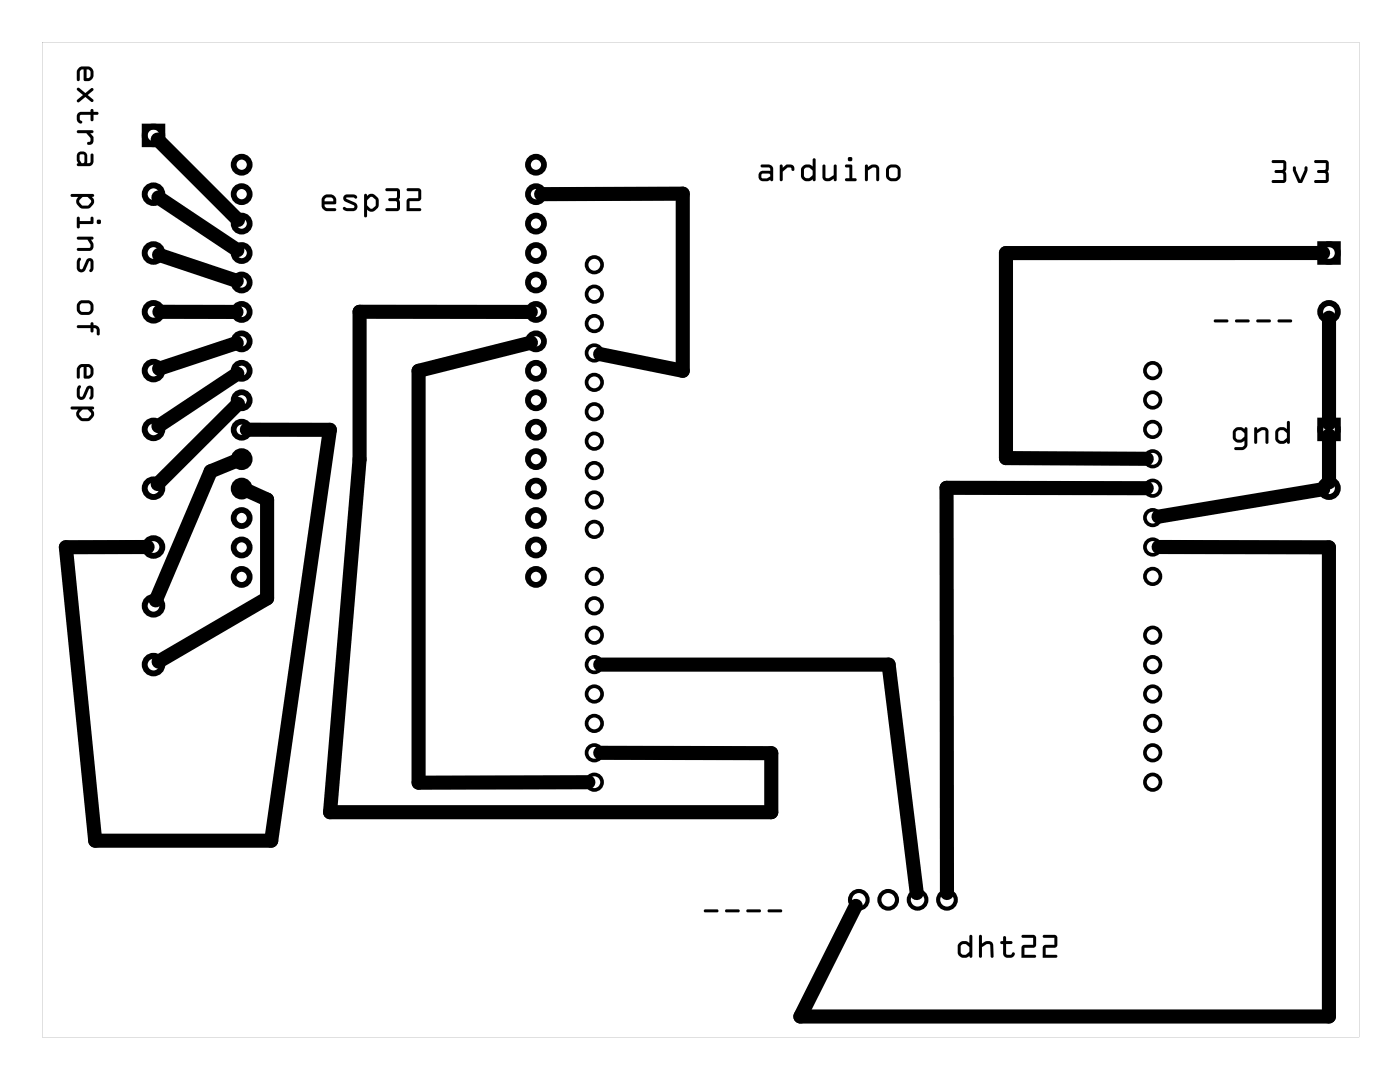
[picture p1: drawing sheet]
<svg xmlns="http://www.w3.org/2000/svg" width="121mm" height="93mm" viewBox="0 0 121 93" stroke-linecap="round" stroke-linejoin="round" font-family="sans-serif">
<g fill="#000">
<path d="M7.5 6v.8h.1l.2-.2v-.4l-.1-.2zM6.8 5.9a.98 .98 0 0 1 1.1 0 .63 .63 0 0 1 .1 .8 .63 .63 0 0 1-.8 .2v-.9h-.2l-.1 .2v.7a.13 .13 0 0 1-.1 .1 .13 .13 0 0 1-.2-.1v-.8zM6.7 7.6h.1l.6 .4 .5-.4a.13 .13 0 0 1 .2 .1 .13 .13 0 0 1-.1 .1l-.4 .4 .4 .4a.13 .13 0 0 1 .1 .2 .13 .13 0 0 1-.2 0l-.5-.4-.6 .4a.13 .13 0 0 1-.1 0 .13 .13 0 0 1 0-.2l.5-.4-.5-.4zM6.8 9.8l.2-.1h.8l.1-.2v-.1l.2 .1v.2h.3a.13 .13 0 0 1 .1 .1 .13 .13 0 0 1-.1 .1h-.3v.4a.13 .13 0 0 1-.1 .2 .14 .14 0 0 1-.2-.2v-.4h-.8l-.1 .1v.4a.17 .17 0 0 1 .2 .1 .17 .17 0 0 1-.1 .2 .17 .17 0 0 1-.2-.1l-.2-.3zM6.7 11.3h1.3v.2h-.2l.3 .3a.47 .47 0 0 1-.4 .7h-.1l-.1-.2 .3-.1v-.3l-.3-.4h-.8zM6.9 13.4a.62 .62 0 0 0 .2 .7l.2-.1v-.5l-.1-.2zM6.7 13.2l.3-.1a.42 .42 0 0 1 .5 .4v.6h.2l.1-.2v-.5a.13 .13 0 0 1 .2-.1 .13 .13 0 0 1 .1 .1v.5a.41 .41 0 0 1-.4 .5h-.9a.14 .14 0 0 1-.2-.2 .13 .13 0 0 1 .2-.1l-.1-.1a.74 .74 0 0 1 0-.8zM6.1 16.8h1.9a.14 .14 0 0 1 .1 .1 .14 .14 0 0 1-.2 .1 .6 .6 0 0 1-.1 .9l-.1 .1a.86 .86 0 0 1-.9-.2l-.1-.1a.47 .47 0 0 1 .1-.7h-.6zM7 17.1l-.2 .3 .3 .4h.5l.3-.3-.1-.2-.2-.3h-.5zM8.3 19.2a.2 .2 0 0 1 .4 0 .2 .2 0 0 1-.4 0zM6.7 18.8h.2v.3h.9v-.2a.14 .14 0 0 1 .2-.2 .13 .13 0 0 1 .1 .2v.3l-.1 .1-1.1 .1v.2a.13 .13 0 0 1-.1 .1 .13 .13 0 0 1-.2-.1zM6.7 20.5h1.3v.2h-.1a.55 .55 0 0 1 .2 .5 .55 .55 0 0 1-.4 .5h-.9a.13 .13 0 0 1-.2-.1 .14 .14 0 0 1 .2-.2h.9l.1-.3-.2-.4h-.9zM6.8 22.3h.1a.19 .19 0 0 1 .1 .1 .19 .19 0 0 1-.1 .2v.6l.1 .1 .2-.1 .3-.7a.33 .33 0 0 1 .3-.2 .33 .33 0 0 1 .3 .3v.7l-.3 .2a.18 .18 0 0 1-.1-.2 .18 .18 0 0 1 .1-.1v-.6l-.4 .7a.39 .39 0 0 1-.5 .2 .39 .39 0 0 1-.3-.4 .94 .94 0 0 1 .2-.8zM7 26.3l-.1 .4 .1 .2 .6 .1 .2-.2v-.4l-.1-.2h-.6zM6.8 26.1a.98 .98 0 0 1 1.1 0 .69 .69 0 0 1-.3 1.1h-.5a.55 .55 0 0 1-.5-.5l.1-.4zM6.7 28.1h1.1l.1-.2v-.1l.2 .1v.2a.59 .59 0 0 1 .5 .8l-.1 .1-.1-.1-.1-.4-.1-.1-.1-.1v.3a.13 .13 0 0 1-.1 .1 .13 .13 0 0 1-.2-.1v-.3h-1.1zM7.5 31.7v.8h.1l.2-.2v-.4l-.1-.2zM6.8 31.6a.98 .98 0 0 1 1.1 0 .63 .63 0 0 1 .1 .8 .63 .63 0 0 1-.8 .2v-.9h-.2l-.1 .2v.7a.13 .13 0 0 1-.1 .1 .13 .13 0 0 1-.2-.1v-.8zM6.8 33.3h.1a.19 .19 0 0 1 .1 .2 .19 .19 0 0 1-.1 .1v.6l.1 .1 .2-.1 .3-.7a.33 .33 0 0 1 .3-.2 .33 .33 0 0 1 .3 .3v.7l-.3 .2a.18 .18 0 0 1-.1-.1 .18 .18 0 0 1 .1-.2v-.6l-.4 .7a.39 .39 0 0 1-.5 .2 .39 .39 0 0 1-.3-.3 .94 .94 0 0 1 .2-.9zM6.1 35.2l1.9-.1a.14 .14 0 0 1 .1 .2 .14 .14 0 0 1-.2 .1 .6 .6 0 0 1-.1 .9l-.1 .1a.86 .86 0 0 1-.9-.2l-.1-.1a.47 .47 0 0 1 .1-.7h-.6zM7 35.5l-.2 .3 .3 .3h.5l.3-.3-.1-.2-.2-.2h-.5z"/>
<path d="M7.5 6v.8l.1-.1 .2-.1v-.4l-.1-.2zM7.5 6h.2l.1 .2v.4l-.2 .2h-.1zM6.8 5.9a.98 .98 0 0 1 1.1 0 .63 .63 0 0 1 .2 .6 .51 .51 0 0 1-.3 .5 .51 .51 0 0 1-.6-.1v-.9h-.2l-.1 .2v.7a.13 .13 0 0 1-.1 .1 .13 .13 0 0 1-.2-.1v-.8zM6.8 5.9l-.2 .2 .1 .9 .2-.1v-.7l.2-.2h.1l.1 1h.3l.3-.1a.69 .69 0 0 0-.3-1.2h-.5zM6.7 7.6h.1l.6 .4 .5-.4a.13 .13 0 0 1 .2 .1 .13 .13 0 0 1-.1 .1l-.4 .4 .4 .4a.13 .13 0 0 1 .1 .2 .13 .13 0 0 1-.2 0l-.5-.4-.6 .4a.13 .13 0 0 1-.1 0 .13 .13 0 0 1 0-.2l.5-.4-.5-.4zM6.7 7.6v.2l.5 .4-.5 .4a.13 .13 0 0 0 0 .2 .13 .13 0 0 0 .1 0l.6-.4 .5 .4a.13 .13 0 0 0 .2 0 .13 .13 0 0 0-.1-.2l-.4-.4 .4-.4a.13 .13 0 0 0 .1-.1 .13 .13 0 0 0-.2-.1l-.5 .4-.6-.4zM6.8 9.8l.2-.1h.8l.1-.2 .1-.1 .1 .3h.3l.1 .1-.1 .1h-.3v.4a.13 .13 0 0 1-.1 .2 .14 .14 0 0 1-.2-.2v-.4h-.8l-.1 .4 .2 .2v.1a.33 .33 0 0 1-.5-.3zM6.8 9.8l-.2 .2 .1 .5a.19 .19 0 0 0 .2 .2 .19 .19 0 0 0 .2-.2 .19 .19 0 0 0-.2-.2l.1-.4h.8v.5l.2 .1 .1-.2v-.4h.3a.13 .13 0 0 0 .1-.1 .13 .13 0 0 0-.1-.1h-.3v-.2l-.2-.1v.1l-.1 .2h-.8zM6.7 11.3h1.3v.2h-.2l.3 .3a.47 .47 0 0 1-.4 .7h-.1l-.1-.2 .3-.1v-.3l-.3-.4h-.8zM6.7 11.3v.2h.8l.3 .4v.3l-.2 .1v.2l.4-.1 .1-.6-.3-.3h.2v-.2zM6.9 13.4v.4l.2 .3h.1l.1-.1v-.6l-.1-.1zM6.9 13.4l.3-.1 .1 .2v.5l-.2 .1a.65 .65 0 0 1-.2-.7zM6.7 13.2l.3-.1 .4 .1 .1 .3v.6h.3v-.7a.13 .13 0 0 1 .2-.1 .13 .13 0 0 1 .1 .1v.5a.41 .41 0 0 1-.4 .5h-.9a.14 .14 0 0 1-.2-.2 .13 .13 0 0 1 .2-.1l-.1-.1a.74 .74 0 0 1 0-.8zM6.8 13.2l-.1 .1a.77 .77 0 0 0 0 .7l.1 .1a.13 .13 0 0 0-.2 .1 .14 .14 0 0 0 .2 .2h.9l.3-.2 .1-.3v-.6h-.1h-.2v.6l-.1 .2h-.2v-.6a.46 .46 0 0 0-.3-.4 .46 .46 0 0 0-.4 .1zM6.1 16.8h2v.2h-.2l.2 .2v.3l-.4 .5a.92 .92 0 0 1-.8-.1l-.2-.2a.47 .47 0 0 1 .1-.7h-.6zM6.1 16.8l.1 .2h.6l-.2 .2v.3l.3 .4a.89 .89 0 0 0 .9 .1l.2-.2a.48 .48 0 0 0-.1-.8h.2v-.2zM7.1 17.1l-.3 .3 .3 .4h.5l.3-.3-.1-.2-.2-.3zM7 17.1l.1-.1h.5l.2 .3 .1 .2-.3 .3h-.5l-.3-.4zM8.3 19.2a.2 .2 0 0 1 .4 0 .2 .2 0 0 1-.4 0zM8.4 19.2a.2 .2 0 0 0 .3 0 .2 .2 0 0 0-.3 0zM6.7 18.8h.2v.3h.9v-.2a.14 .14 0 0 1 .2-.2 .13 .13 0 0 1 .1 .2v.3l-.1 .1-1.1 .1v.2a.13 .13 0 0 1-.1 .1 .13 .13 0 0 1-.2-.1zM6.7 18.8l-.1 .8a.13 .13 0 0 0 .2 .1 .13 .13 0 0 0 .1-.1v-.2l1.1-.1 .1-.5h-.2l-.1 .3h-.9v-.3zM6.7 20.5l1.3-.1 .1 .2-.1 .1h-.1l.2 .5-.1 .4-.3 .1h-.9a.13 .13 0 0 1-.2-.1 .14 .14 0 0 1 .2-.2h.9l.1-.3-.2-.4h-.9zM6.7 20.5v.2h.9l.2 .4v.3h-1a.14 .14 0 0 0-.2 .2 .13 .13 0 0 0 .2 .1h.9a.46 .46 0 0 0 .3-.8l-.1-.2h.1v-.2zM6.8 22.3h.2l-.1 .3v.5l.1 .2 .2-.1 .3-.8 .3-.1 .2 .1a1.11 1.11 0 0 1 .1 .9l-.2 .2-.2-.1 .1-.2v-.6l-.4 .7a.39 .39 0 0 1-.5 .2 .39 .39 0 0 1-.3-.4l.1-.6zM6.8 22.3a1.09 1.09 0 0 0 0 1.1l.2 .1h.2l.6-.9v.6l-.1 .2 .2 .1 .2-.2a1.1 1.1 0 0 0-.1-.9l-.2-.1-.3 .1-.3 .8-.2 .1-.1-.1v-.6a.19 .19 0 0 0 .1-.2 .19 .19 0 0 0-.1-.1zM7 26.3l-.1 .4 .1 .2h.6h.2v-.5l-.1-.2h-.6zM7 26.3l.1-.1h.6l.1 .2v.4l-.2 .2-.6-.1-.1-.2zM6.8 26.1l.3-.2h.5l.3 .2a.63 .63 0 0 1 .2 .6 .52 .52 0 0 1-.5 .5h-.6l-.3-.3-.1-.5zM6.8 26.1l-.1 .2-.1 .5 .4 .4a1.03 1.03 0 0 0 .9-.1 .69 .69 0 0 0-.3-1.2h-.5zM6.7 28.1h1.1l.1-.2h.1l.1 .2h.2l.3 .3v.4a.13 .13 0 0 1-.1 .2 .13 .13 0 0 1-.1-.2l-.1-.3-.1-.1-.1-.1v.3l-.1 .1-.2-.1v-.3h-1.1zM6.7 28.1v.2h1.1v.3a.13 .13 0 0 0 .2 .1 .13 .13 0 0 0 .1-.1v-.3l.2 .1 .1 .5 .1 .1a.57 .57 0 0 0-.4-.9v-.2l-.2-.1v.1l-.1 .2zM7.5 31.7v.8h.1l.2-.2v-.4l-.1-.2zM7.5 31.7h.2l.1 .2v.4l-.2 .2h-.1zM6.8 31.6a.98 .98 0 0 1 1.1 0 .63 .63 0 0 1 .1 .8 .63 .63 0 0 1-.8 .2v-.9h-.2l-.1 .2v.7a.13 .13 0 0 1-.1 .1 .13 .13 0 0 1-.2-.1v-.8zM6.8 31.6l-.2 .2 .1 .9 .2-.1v-.7l.2-.2h.1l.1 1h.3l.3-.1a.69 .69 0 0 0-.3-1.1h-.5zM6.8 33.3l.2 .1-.1 .2v.6l.1 .1 .2-.1 .3-.8 .3-.1 .2 .1a1.11 1.11 0 0 1 .1 .9l-.3 .2a.18 .18 0 0 1-.1-.1 .18 .18 0 0 1 .1-.2v-.6l-.4 .7a.39 .39 0 0 1-.5 .2 .39 .39 0 0 1-.3-.3 .94 .94 0 0 1 .2-.9zM6.8 33.3a1.09 1.09 0 0 0 0 1.1l.2 .1h.2l.6-.9v.6l-.1 .2 .2 .1 .2-.2a1.1 1.1 0 0 0-.1-.9l-.2-.1-.3 .1-.3 .8-.2 .1-.1-.1v-.6a.19 .19 0 0 0 .1-.1 .19 .19 0 0 0-.1-.2zM6.1 35.2h2v.1l-.2 .1 .2 .2v.3l-.4 .5a.92 .92 0 0 1-.8-.1l-.2-.2a.47 .47 0 0 1 .1-.7h-.6zM6.1 35.2l.1 .2h.6l-.2 .2v.2l.3 .5a.89 .89 0 0 0 .9 0l.2-.2a.48 .48 0 0 0-.1-.7l.2-.1v-.2zM7.1 35.4l-.3 .4 .3 .3h.5l.3-.3-.1-.2-.2-.2zM7 35.5l.1-.1h.5l.2 .2 .1 .2-.3 .3h-.5l-.3-.3z"/>
<path d="M28.1 17.1v.3h.7v-.2l-.1-.1zM28 16.9a.63 .63 0 0 1 .8-.1 .63 .63 0 0 1 .2 .8l-.9 .1v.1l.1 .2h.7a.13 .13 0 0 1 .2 .1 .13 .13 0 0 1-.2 .1h-.7l-.3-.1a.98 .98 0 0 1 .1-1.2zM29.8 16.9a1.11 1.11 0 0 1 .8-.1l.3 .2a.18 .18 0 0 1-.2 .2 .18 .18 0 0 1-.2-.1h-.5h-.1l.8 .4a.39 .39 0 0 1 .2 .4 .39 .39 0 0 1-.4 .3 .94 .94 0 0 1-.8-.1l-.1-.1a.19 .19 0 0 1 .2-.1 .19 .19 0 0 1 .2 .1h.6v-.2v-.1l-.8-.3-.1-.3zM31.5 16.8h.2v.1a.6 .6 0 0 1 .9 .2l.1 .1a.86 .86 0 0 1-.1 .9l-.2 .1a.47 .47 0 0 1-.7-.1v.6a.13 .13 0 0 1-.1 .1 .13 .13 0 0 1-.1-.1zM32 17l-.3 .3v.4l.3 .3h.1l.4-.2v-.5l-.3-.3zM33.3 16.3h1.1l.2 .1v.6a.37 .37 0 0 0 0 .5v.6l-.2 .1h-1a.13 .13 0 0 1-.1-.1 .13 .13 0 0 1 .1-.1h.9v-.6h-.6a.13 .13 0 0 1-.1-.2 .13 .13 0 0 1 .1-.1h.6v-.6h-.9zM35.2 16.3h1l.2 .1v.7l-.1 .2-.1 .1h-.8v.6h.9a.13 .13 0 0 1 .1 .1 .13 .13 0 0 1-.1 .1h-1.2v-.8l.1-.2 .2-.1h.8v-.6h-1z"/>
<path d="M28.1 17.1v.3h.7v-.2l-.1-.1zM28.1 17.1h.6l.1 .1v.2h-.7zM28 16.9a.63 .63 0 0 1 .6-.1 .51 .51 0 0 1 .4 .3 .51 .51 0 0 1-.1 .6h-.8v.1l.1 .2h.7a.13 .13 0 0 1 .2 .1 .13 .13 0 0 1-.2 .1h-.7l-.3-.1a.98 .98 0 0 1 .1-1.2zM28 16.9a.9 .9 0 0 0 0 1.2l.3 .1h.7v-.2h-.7l-.2-.2v-.1l.9-.1 .1-.3-.2-.4a.78 .78 0 0 0-.9 0zM29.8 16.9a1.11 1.11 0 0 1 .8-.1l.3 .2a.18 .18 0 0 1-.2 .2 .18 .18 0 0 1-.2-.1h-.5h-.1l.9 .5 .1 .1a.39 .39 0 0 1-.4 .5 .94 .94 0 0 1-.8-.1v-.2l.3 .1h.5l.1-.2v-.1l-.8-.3-.1-.3zM29.8 16.9l-.1 .2 .1 .3 .8 .3v.1v.2h-.6a.19 .19 0 0 0-.2-.1 .19 .19 0 0 0-.2 .1l.1 .1a1.09 1.09 0 0 0 1.1 0l.1-.2-.1-.3-.9-.5h.1h.5l.3 .1v-.3l-.2-.1a1.1 1.1 0 0 0-.8 .1zM31.5 16.8h.2v.1l.2-.1h.3l.5 .4a.92 .92 0 0 1-.1 .8l-.2 .2a.47 .47 0 0 1-.7-.1v.6a.13 .13 0 0 1-.1 .1 .13 .13 0 0 1-.1-.1zM31.5 16.8v1.9h.2v-.6l.2 .1 .2 .1 .5-.3a.89 .89 0 0 0 .1-.9l-.4-.3a.47 .47 0 0 0-.6 .1v-.1zM32 17l-.3 .3v.4l.3 .3h.1l.4-.2v-.5l-.3-.3zM32 17h.2l.3 .3v.5l-.4 .2h-.1l-.3-.3v-.4zM33.3 16.3h1l.3 .1v.6l-.1 .3 .1 .2v.5l-.1 .2h-.2h-1l.1-.2h.9v-.6h-.6a.13 .13 0 0 1-.1-.2 .13 .13 0 0 1 .1-.1h.6v-.6h-.9zM33.3 16.3l.1 .2h.9v.6h-.7v.2v.1h.7v.6h-.9a.13 .13 0 0 0-.1 .1 .13 .13 0 0 0 .1 .1h.9l.3-.1v-.6l-.1-.2 .1-.3v-.5l-.1-.2h-.2zM35.2 16.3h1l.2 .1v.7l-.1 .2-.1 .1h-.8v.6h.9a.13 .13 0 0 1 .1 .1 .13 .13 0 0 1-.1 .1h-1.2v-.8l.1-.2 .2-.1h.8v-.6h-1zM35.2 16.3v.2h1v.6h-.8l-.2 .1-.1 .2v.8h1.2l.1-.1-.1-.1h-.9v-.6h.8l.1-.1 .1-.2v-.7l-.2-.1z"/>
<path d="M65.8 15v.4a.62 .62 0 0 0 .8-.2l-.1-.2zM65.8 14.3l.6-.1a.41 .41 0 0 1 .4 .4v.9a.13 .13 0 0 1-.1 .2 .13 .13 0 0 1-.1-.2l-.1 .1a.69 .69 0 0 1-.9-.2v-.1a.42 .42 0 0 1 .3-.5h.7v-.2l-.2-.1h-.6zM67.4 14.3h.2l.1 .2 .3-.3a.47 .47 0 0 1 .7 .4l-.1 .1-.1 .1-.1-.3h-.3l-.4 .3v.7a.14 .14 0 0 1-.2 .2 .13 .13 0 0 1-.1-.2zM69.6 14.5l-.1 .2v.6l.1 .1h.3l.3-.3v-.4l-.3-.2zM69.3 14.4a.6 .6 0 0 1 .9 0v-.6a.13 .13 0 0 1 .2-.1 .13 .13 0 0 1 .1 .1v1.8l-.1 .1-.2-.2a.58 .58 0 0 1-.6 .2 .58 .58 0 0 1-.4-.5v-.6zM71.1 14.3h.2v1l.2 .1h.1l.5-.3v-.8a.13 .13 0 0 1 .1-.1 .13 .13 0 0 1 .1 .1v1.3h-.2v-.2a.55 .55 0 0 1-.6 .3 .55 .55 0 0 1-.4-.4zM73.3 13.8a.2 .2 0 0 1 .4 0 .2 .2 0 0 1-.4 0zM73.1 14.3h.5l.1 1.1h.2a.13 .13 0 0 1 .1 .1 .13 .13 0 0 1-.1 .2h-.7a.14 .14 0 0 1-.2-.2 .13 .13 0 0 1 .2-.1h.2v-.9h-.3zM74.8 14.3l.2-.1v.2a.55 .55 0 0 1 .5-.2 .55 .55 0 0 1 .5 .4v.9a.13 .13 0 0 1-.1 .2 .14 .14 0 0 1-.2-.2v-.9l-.1-.1h-.2l-.4 .2v.8a.13 .13 0 0 1-.1 .2 .13 .13 0 0 1-.1-.2zM76.9 14.5l-.1 .2 .1 .6 .2 .1h.3l.2-.2v-.6l-.2-.1zM76.7 14.4a.69 .69 0 0 1 1.1 .3v.5a.55 .55 0 0 1-.4 .5l-.4-.1-.3-.1a.98 .98 0 0 1 0-1.1z"/>
<path d="M65.8 15v.3l.1 .1h.4l.3-.2-.1-.2zM65.8 15h.7l.1 .2a.65 .65 0 0 1-.7 .2l-.1-.1zM65.8 14.2h.8l.2 .2v1.2l-.1 .1-.2-.1a.69 .69 0 0 1-.9-.2v-.4l.2-.2h.8l-.1-.3h-.7zM65.8 14.3v.2h.6l.2 .1v.2h-.7l-.2 .1-.1 .4 .2 .3a.77 .77 0 0 0 .7 0l.2 .1 .1-.1v-1a.41 .41 0 0 0-.4-.4zM67.4 14.2l.2 .1 .1 .2 .3-.3a.47 .47 0 0 1 .7 .4l-.1 .1-.1 .1-.1-.3h-.3l-.4 .3-.1 .8h-.1l-.1-.1zM67.4 14.3v1.2l.1 .1h.1v-.8l.5-.3h.3v.2l.1 .1a.31 .31 0 0 0 .1-.4 .31 .31 0 0 0-.3-.2h-.3l-.4 .3v-.2zM69.6 14.5l-.1 .2v.6l.1 .1h.3l.3-.3v-.4l-.3-.2zM69.6 14.5h.3l.3 .2v.4l-.3 .3h-.3l-.1-.1v-.6zM69.3 14.4l.1-.1a.59 .59 0 0 1 .8 .1v-.6l.2-.1 .1 .1v1.7l-.1 .2-.2-.2-.3 .2-.3-.1-.2-.1-.2-.3v-.6zM69.3 14.4l-.1 .2a1.07 1.07 0 0 0 .2 .9 .61 .61 0 0 0 .8 0l.2 .2 .1-.1v-1.9l-.3 .1v.6l-.2-.2h-.3zM71.1 14.2l.2 .1v1l.2 .1h.1l.5-.3v-.8a.13 .13 0 0 1 .1-.1 .13 .13 0 0 1 .1 .1v1.3h-.2v-.2l-.5 .3a.42 .42 0 0 1-.5-.4zM71.1 14.3v1l.1 .2a.68 .68 0 0 0 .9-.1v.2h.2v-1.3h-.2v.8l-.5 .3-.3-.1v-1zM73.3 13.8a.2 .2 0 0 1 .4 0 .2 .2 0 0 1-.4 0zM73.3 13.7a.2 .2 0 0 0 .4 0 .2 .2 0 0 0-.4 0zM73.1 14.2l.5 .1 .1 1.1h.2a.13 .13 0 0 1 .1 .1 .13 .13 0 0 1-.1 .2h-.7a.14 .14 0 0 1-.2-.2 .13 .13 0 0 1 .2-.1h.2v-.9h-.3zM73.1 14.3v.1l.3 .1v.9h-.2a.13 .13 0 0 0-.2 .1 .14 .14 0 0 0 .2 .2h.7l.1-.2v-.1h-.3l-.1-1.1zM74.8 14.2h.2v.2a.57 .57 0 0 1 1 .2v.9a.13 .13 0 0 1-.1 .2 .14 .14 0 0 1-.2-.2v-1h-.3l-.4 .2v.9h-.2zM74.8 14.3v1.3h.2v-.9l.4-.2h.2l.1 .1v1h.2l.1-1-.1-.3-.4-.1-.5 .2v-.2zM76.9 14.5l-.1 .2 .1 .6 .2 .1h.3l.2-.2v-.6l-.2-.1zM76.9 14.5h.5l.2 .1v.6l-.2 .2h-.3l-.2-.1-.1-.6zM76.7 14.4a.69 .69 0 0 1 1.1 .3v.6l-.1 .2-.3 .1h-.4l-.3-.1-.1-.3v-.5zM76.7 14.4a.97 .97 0 0 0 0 1.1l.3 .1h.4l.4-.3a1.03 1.03 0 0 0-.1-.9 .78 .78 0 0 0-1 0z"/>
<path d="M109.9 13.9l1-.1 .2 .1 .1 .2v.5l-.1 .2 .1 .3v.6l-.3 .1h-.9a.13 .13 0 0 1-.1-.1 .13 .13 0 0 1 .1-.1h.9v-.6l-.7-.1v-.1v-.1h.7v-.6h-.9zM109.9 13.9l.1 .2h.9v.6h-.7v.1v.1l.7 .1v.6h-.9a.13 .13 0 0 0-.1 .1 .13 .13 0 0 0 .1 .1h.9l.3-.1v-.6l-.1-.3 .1-.2v-.5l-.1-.2-.2-.1zM111.8 14.4h.2v.3l.4 .8 .4-.8v-.3h.1h.1v.4l-.5 1-.3-.1-.5-1zM111.8 14.4l-.1 .3 .5 1 .3 .1a2.32 2.32 0 0 0 .5-1.4h-.1h-.1v.3l-.4 .8-.4-.8v-.3zM113.6 13.9l1-.1 .2 .2v.6l-.1 .2 .1 .3v.5l-.1 .2h-1l-.1-.1 .1-.1h.9l-.1-.6-.6-.1-.1-.1 .1-.1h.7v-.6h-.9zM113.6 13.9l.1 .2h.9v.6h-.7l-.1 .1 .1 .1 .7 .1v.6h-.9a.13 .13 0 0 0-.1 .1 .13 .13 0 0 0 .1 .1h1l.1-.1v-.6a.37 .37 0 0 1 0-.5v-.6l-.1-.2z"/>
<path d="M109.9 13.9l1.1-.1 .2 .2v.6a.37 .37 0 0 0 0 .5v.6l-.2 .1h-1a.13 .13 0 0 1-.1-.1 .13 .13 0 0 1 .1-.1h.9v-.6l-.6-.1a.13 .13 0 0 1-.1-.1 .13 .13 0 0 1 .1-.1h.6v-.6h-.9zM111.8 14.4h.2v.3l.4 .8 .4-.8v-.3h.1h.1a2.32 2.32 0 0 1-.5 1.4l-.3-.1-.5-1zM113.6 13.9l1.1-.1 .1 .2v.6a.37 .37 0 0 0 0 .5v.6l-.1 .1h-1a.13 .13 0 0 1-.1-.1 .13 .13 0 0 1 .1-.1h.9v-.6l-.6-.1a.13 .13 0 0 1-.2-.1 .13 .13 0 0 1 .2-.1h.6v-.6h-.9z"/>
<path d="M104.9 27.6h1.1a.13 .13 0 0 1 .2 .1 .14 .14 0 0 1-.2 .2l-1-.1zM104.9 27.6v.2l.1 .1h1l.2-.2-.2-.1zM106.8 27.6h1.1a.13 .13 0 0 1 .1 .1 .13 .13 0 0 1-.1 .2l-1.1-.1zM106.8 27.6v.2l.1 .1h1l.1-.2-.1-.1zM108.6 27.6h1.1a.13 .13 0 0 1 .1 .1 .13 .13 0 0 1-.1 .2l-1-.1zM108.6 27.6v.2l.1 .1h1l.1-.2-.1-.1zM110.4 27.6h1.2a.13 .13 0 0 1 .1 .1 .13 .13 0 0 1-.1 .2l-1.1-.1zM110.4 27.6v.2l.1 .1h1.1l.1-.2-.1-.1z"/>
<path d="M104.9 27.6h1.1a.13 .13 0 0 1 .2 .1 .14 .14 0 0 1-.2 .2l-1-.1zM106.8 27.6h1.1a.13 .13 0 0 1 .1 .1 .13 .13 0 0 1-.1 .2l-1.1-.1zM108.6 27.6h1.1a.13 .13 0 0 1 .1 .1 .13 .13 0 0 1-.1 .2l-1-.1zM110.4 27.6h1.2a.13 .13 0 0 1 .1 .1 .13 .13 0 0 1-.1 .2l-1.1-.1z"/>
<path d="M106.9 37.2l-.1 .2v.4l.1 .2h.4l.2-.3v-.3l-.2-.2zM106.7 37l.3-.1h.4l.2 .2 .1-.2 .1 .1v1.6l-.4 .3h-.6a.13 .13 0 0 1-.1-.1 .13 .13 0 0 1 .1-.2h.6l.1-.1 .1-.4a.58 .58 0 0 1-.8 0l-.2-.2a.88 .88 0 0 1 .1-.9zM108.4 36.9h.2l.1 .2a.55 .55 0 0 1 .5-.2 .55 .55 0 0 1 .4 .4v.9a.13 .13 0 0 1-.1 .1 .13 .13 0 0 1-.1-.1v-.9l-.1-.1h-.2l-.4 .2v.8a.13 .13 0 0 1-.2 .1 .13 .13 0 0 1-.1-.1zM110.6 37.2l-.1 .2v.5l.1 .2h.3l.3-.3v-.4l-.3-.2zM110.3 37.1a.6 .6 0 0 1 .9 0v-.6a.13 .13 0 0 1 .2-.1 .13 .13 0 0 1 .1 .1v1.8h-.1l-.2-.1a.58 .58 0 0 1-.6 .1 .58 .58 0 0 1-.4-.4v-.6z"/>
<path d="M106.9 37.2l-.1 .2v.4l.1 .2h.4l.2-.3v-.3l-.2-.2zM106.9 37.2h.4l.2 .2v.3l-.2 .3h-.4l-.1-.2v-.4zM106.7 37l.3-.1h.4l.2 .2 .1-.2 .1 .1v1.6l-.4 .3-.7-.1 .1-.2h.6l.1-.1 .1-.4a.63 .63 0 0 1-.8 0l-.2-.2a.88 .88 0 0 1 .1-.9zM106.7 37a.9 .9 0 0 0-.1 1l.2 .1a.56 .56 0 0 0 .8 0l-.1 .4-.1 .1h-.6l-.1 .2 .7 .1 .3-.2 .1-.3v-1.5h-.2v.2l-.4-.2h-.3zM108.4 36.9h.2l.1 .2 .3-.2h.4l.2 .4v1h-.2v-1l-.1-.1h-.2l-.4 .2v.8a.13 .13 0 0 1-.2 .1 .13 .13 0 0 1-.1-.1zM108.4 36.9v1.4h.2l.1-.9 .4-.2h.3v1a.13 .13 0 0 0 .1 .1 .13 .13 0 0 0 .1-.1v-.9l-.1-.3-.4-.1-.4 .2-.1-.2zM110.6 37.2l-.1 .2v.5l.1 .2h.3l.3-.3v-.4l-.3-.2zM110.6 37.2h.3l.3 .2v.4l-.3 .3h-.3l-.1-.2v-.5zM110.3 37.1l.1-.1a.59 .59 0 0 1 .8 .1v-.6a.13 .13 0 0 1 .2-.1 .13 .13 0 0 1 .1 .1v1.8h-.1l-.2-.1-.1 .1h-.4l-.3-.1a1.07 1.07 0 0 1-.2-.9zM110.3 37.1l-.1 .2a1.07 1.07 0 0 0 .2 .9 .61 .61 0 0 0 .8 0l.2 .1h.1v-1.8a.13 .13 0 0 0-.1-.1 .13 .13 0 0 0-.2 .1v.6l-.2-.2h-.3z"/>
<path d="M60.9 78.6h1.1a.13 .13 0 0 1 .1 .1 .13 .13 0 0 1-.1 .1h-1.1zM60.9 78.6l-.1 .1 .2 .1h1l.1-.1-.1-.1zM62.7 78.6h1.1a.13 .13 0 0 1 .1 .1 .13 .13 0 0 1-.1 .1h-1.1zM62.7 78.6v.1l.1 .1h1l.1-.1-.1-.1zM64.5 78.6h1.1a.13 .13 0 0 1 .2 .1 .13 .13 0 0 1-.2 .1h-1zM64.5 78.6v.1l.1 .1h1l.2-.1-.2-.1zM66.4 78.6h1.1a.13 .13 0 0 1 .1 .1 .13 .13 0 0 1-.1 .1h-1.1zM66.4 78.6v.1l.1 .1h1l.1-.1-.1-.1z"/>
<path d="M60.9 78.6h1.1a.13 .13 0 0 1 .1 .1 .13 .13 0 0 1-.1 .1h-1.1zM62.7 78.6h1.1a.13 .13 0 0 1 .1 .1 .13 .13 0 0 1-.1 .1h-1.1zM64.5 78.6h1.1a.13 .13 0 0 1 .2 .1 .13 .13 0 0 1-.2 .1h-1zM66.4 78.6h1.1a.13 .13 0 0 1 .1 .1 .13 .13 0 0 1-.1 .1h-1.1z"/>
<path d="M83.1 81.6l-.1 .2 .1 .5 .1 .2h.3l.3-.3v-.4l-.3-.2zM82.9 81.5a.6 .6 0 0 1 .9 0v-.6a.13 .13 0 0 1 .1-.1 .13 .13 0 0 1 .1 .1v1.8h-.1l-.1-.1a.58 .58 0 0 1-.6 .1 .58 .58 0 0 1-.4-.4v-.6zM84.7 80.8h.2v.7a.55 .55 0 0 1 .5-.2 .55 .55 0 0 1 .4 .4l.1 .9a.13 .13 0 0 1-.1 .1 .13 .13 0 0 1-.2-.1v-.9l-.1-.1h-.2l-.4 .2v.8a.13 .13 0 0 1-.2 .1 .13 .13 0 0 1-.1-.1zM86.7 80.9l.2 .1 .1 .3h.4a.13 .13 0 0 1 .1 .1 .13 .13 0 0 1-.1 .2h-.4v.8v.1h.4a.17 .17 0 0 1 .2-.2 .17 .17 0 0 1 .1 .1 .17 .17 0 0 1-.1 .2 .55 .55 0 0 1-.9-.2v-.8l-.2-.1-.1-.1 .1-.1h.2zM88.3 80.8h1l.2 .1 .1 .7-.1 .2-.2 .1h-.8v.6h.9a.13 .13 0 0 1 .2 .1 .13 .13 0 0 1-.2 .1h-1.1v-.8l.1-.2 .1-.1h.8v-.6h-.9zM90.2 80.8h.9l.3 .1v.7l-.1 .2-.2 .1h-.7v.6h.9a.13 .13 0 0 1 .1 .1 .13 .13 0 0 1-.1 .1h-1.2v-.8l.1-.2 .2-.1h.7v-.6h-.9z"/>
<path d="M83.1 81.6l-.1 .2 .1 .5 .1 .2h.3l.3-.3v-.4l-.3-.2zM83.1 81.6h.4l.3 .2v.4l-.3 .3h-.3l-.2-.2v-.5zM82.9 81.5l.3-.2h.4l.2 .2v-.7h.1h.1v1.9h-.1l-.1-.1-.2 .1h-.4l-.3-.1a1.07 1.07 0 0 1-.1-.9zM82.9 81.5l-.1 .2a1.07 1.07 0 0 0 .1 .9l.3 .1h.4l.2-.1 .1 .1h.1v-1.8a.13 .13 0 0 0-.1-.1 .13 .13 0 0 0-.1 .1v.6a.6 .6 0 0 0-.9 0zM84.7 80.8h.2v.7a.57 .57 0 0 1 .9 .2l.1 .9a.13 .13 0 0 1-.1 .1 .13 .13 0 0 1-.2-.1v-1h-.3l-.4 .2v.9h-.2h-.1zM84.7 80.8l-.1 1.9h.1h.2v-.9l.4-.2h.2l.1 .1v1h.2l.1-.1-.1-1.1-.3-.2h-.3l-.3 .2v-.7zM86.7 80.9l.2 .1 .1 .3h.4a.13 .13 0 0 1 .1 .1 .13 .13 0 0 1-.1 .2h-.4v.8l.3 .1 .2-.2h.2a.33 .33 0 0 1-.4 .4h-.4l-.2-.2v-.9l-.2-.1-.1-.1 .1-.1h.2zM86.7 80.9v.4h-.2v.1v.1l.2 .1v.8a.56 .56 0 0 0 .9 .3v-.1a.19 .19 0 0 0 .2-.2 .19 .19 0 0 0-.3-.1 .19 .19 0 0 0-.1 .2l-.4-.1v-.8h.4l.1-.2-.1-.1h-.4l-.1-.3zM88.3 80.8h1l.2 .1 .1 .7-.1 .2-.2 .1h-.8v.6h.9a.13 .13 0 0 1 .2 .1 .13 .13 0 0 1-.2 .1h-1.1v-.8l.1-.2 .1-.1h.8v-.6h-.9zM88.3 80.8l.1 .2h.9v.6h-.8l-.1 .1-.1 .2v.8h1.1a.13 .13 0 0 0 .2-.1 .13 .13 0 0 0-.2-.1h-.9v-.6h.8l.2-.1 .1-.2-.1-.7-.2-.1zM90.2 80.8h.9l.3 .1v.7l-.1 .2-.2 .1h-.7v.6h.9a.13 .13 0 0 1 .1 .1 .13 .13 0 0 1-.1 .1h-1.2v-.8l.1-.2 .2-.1h.7v-.6h-.9zM90.2 80.8v.2h.9v.6h-.7l-.2 .1-.1 .2v.8h1.2l.1-.1-.1-.1h-.9v-.6h.7l.2-.1 .1-.2v-.7l-.3-.1z"/>
<path d="M3.6 3.6v86h113.9v-86zM3.6 3.6h113.9v86h-113.9z"/>
<circle cx="20.9" cy="39.6" r=".61"/>
<circle cx="20.9" cy="42.2" r=".61"/>
</g>
<g fill="none" stroke="#000" stroke-width=".5">
<circle cx="20.9" cy="14.2" r=".69"/>
<circle cx="20.9" cy="16.8" r=".69"/>
<circle cx="20.9" cy="19.3" r=".69"/>
<circle cx="46.3" cy="14.2" r=".69"/>
<circle cx="46.3" cy="16.8" r=".69"/>
<circle cx="46.3" cy="19.3" r=".69"/>
<circle cx="20.9" cy="29.5" r=".69"/>
<circle cx="20.9" cy="24.4" r=".69"/>
<circle cx="20.9" cy="21.9" r=".69"/>
<circle cx="20.9" cy="37.1" r=".69"/>
<circle cx="20.9" cy="34.6" r=".69"/>
<circle cx="20.9" cy="26.9" r=".69"/>
<circle cx="20.9" cy="39.7" r=".69"/>
<circle cx="20.9" cy="32" r=".69"/>
<circle cx="46.3" cy="29.5" r=".69"/>
<circle cx="46.3" cy="24.4" r=".69"/>
<circle cx="46.3" cy="21.9" r=".69"/>
<circle cx="46.3" cy="37.1" r=".69"/>
<circle cx="46.3" cy="34.6" r=".69"/>
<circle cx="46.3" cy="26.9" r=".69"/>
<circle cx="46.3" cy="39.7" r=".69"/>
<circle cx="46.3" cy="32" r=".69"/>
<circle cx="20.9" cy="44.8" r=".69"/>
<circle cx="20.9" cy="42.2" r=".69"/>
<circle cx="20.9" cy="49.8" r=".69"/>
<circle cx="20.9" cy="47.3" r=".69"/>
<circle cx="46.3" cy="44.8" r=".69"/>
<circle cx="46.3" cy="42.2" r=".69"/>
<circle cx="46.3" cy="49.8" r=".69"/>
<circle cx="46.3" cy="47.3" r=".69"/>
</g>
<g fill="none" stroke="#000" stroke-width=".35">
<circle cx="74.2" cy="77.7" r=".76"/>
<circle cx="76.8" cy="77.7" r=".76"/>
<circle cx="79.3" cy="77.7" r=".76"/>
<circle cx="81.8" cy="77.7" r=".76"/>
</g>
<g fill="none" stroke="#000" stroke-width=".32">
<circle cx="51.4" cy="22.9" r=".67"/>
<circle cx="51.4" cy="25.4" r=".67"/>
<circle cx="51.4" cy="30.5" r=".67"/>
<circle cx="51.4" cy="35.6" r=".67"/>
<circle cx="51.4" cy="33" r=".67"/>
<circle cx="51.4" cy="38.1" r=".67"/>
<circle cx="51.4" cy="28" r=".67"/>
<circle cx="99.6" cy="32" r=".67"/>
<circle cx="99.6" cy="34.6" r=".67"/>
<circle cx="99.6" cy="37.1" r=".67"/>
<circle cx="99.6" cy="39.6" r=".67"/>
<circle cx="51.4" cy="60" r=".67"/>
<circle cx="51.4" cy="45.7" r=".67"/>
<circle cx="51.4" cy="40.7" r=".67"/>
<circle cx="51.4" cy="43.2" r=".67"/>
<circle cx="51.4" cy="52.3" r=".67"/>
<circle cx="51.4" cy="57.4" r=".67"/>
<circle cx="51.4" cy="49.8" r=".67"/>
<circle cx="51.4" cy="54.9" r=".67"/>
<circle cx="99.6" cy="47.3" r=".67"/>
<circle cx="99.6" cy="60" r=".67"/>
<circle cx="99.6" cy="44.7" r=".67"/>
<circle cx="99.6" cy="42.2" r=".67"/>
<circle cx="99.6" cy="54.9" r=".67"/>
<circle cx="99.6" cy="57.4" r=".67"/>
<circle cx="99.6" cy="49.8" r=".67"/>
<circle cx="51.4" cy="62.5" r=".67"/>
<circle cx="51.4" cy="67.6" r=".67"/>
<circle cx="51.4" cy="65" r=".67"/>
<circle cx="99.6" cy="62.5" r=".67"/>
<circle cx="99.6" cy="67.6" r=".67"/>
<circle cx="99.6" cy="65" r=".67"/>
</g>
<g fill="none" stroke="#000" stroke-width=".51">
<path d="M12.5 10.9h1.5v1.6h-1.5zM114.1 36.3h1.5v1.6h-1.5zM114.1 21.1h1.5v1.5h-1.5z"/>
<circle cx="13.3" cy="11.7" r=".76"/>
<circle cx="13.3" cy="16.8" r=".76"/>
<circle cx="13.3" cy="32" r=".76"/>
<circle cx="13.3" cy="37.1" r=".76"/>
<circle cx="13.3" cy="26.9" r=".76"/>
<circle cx="13.3" cy="21.9" r=".76"/>
<circle cx="114.9" cy="37.1" r=".76"/>
<circle cx="114.9" cy="21.9" r=".76"/>
<circle cx="114.9" cy="26.9" r=".76"/>
<circle cx="13.3" cy="42.2" r=".76"/>
<circle cx="13.3" cy="47.3" r=".76"/>
<circle cx="13.3" cy="57.4" r=".76"/>
<circle cx="13.3" cy="52.3" r=".76"/>
<circle cx="114.9" cy="42.2" r=".76"/>
</g>
<g fill="none" stroke="#000" stroke-width="1.2">
<path d="M13.6 12.1l7 6.9M13.7 17.1l6.8 4.5M46.8 16.8l12.2-.1v15.3l-7.1-1.4M13.7 22l6.8 2.3M13.8 26.9h6.6M20.5 29.6l-6.8 2.3M20.5 32.3l-6.8 4.5M20.6 34.9l-7 6.9M20.9 39.6l-2.7 1.1-4.7 11.2M21.3 37.1h7.2l-5.1 35.5h-15.2l-2.5-25.3h7.1M45.9 26.9h-14.8v12.8l-2.6 30.5h38.2v-5.1l-14.8-.1M45.9 29.6l-9.7 2.4v35.6h14.7"/>
<path d="M114.4 21.9h-27.5v17.7h12.2M114.9 27.4v9.2M114.9 37.6v4.1M20.9 42.2l2.2 1v8.5l-9.4 5.5M51.9 57.4h24.9l2.4 19.8M99.1 42.2l-17.3-.1v35.1M100.1 47.3h14.8v40.5h-45.7l4.8-9.5M114.4 42.3l-14.3 2.3"/>
</g>
</svg>
